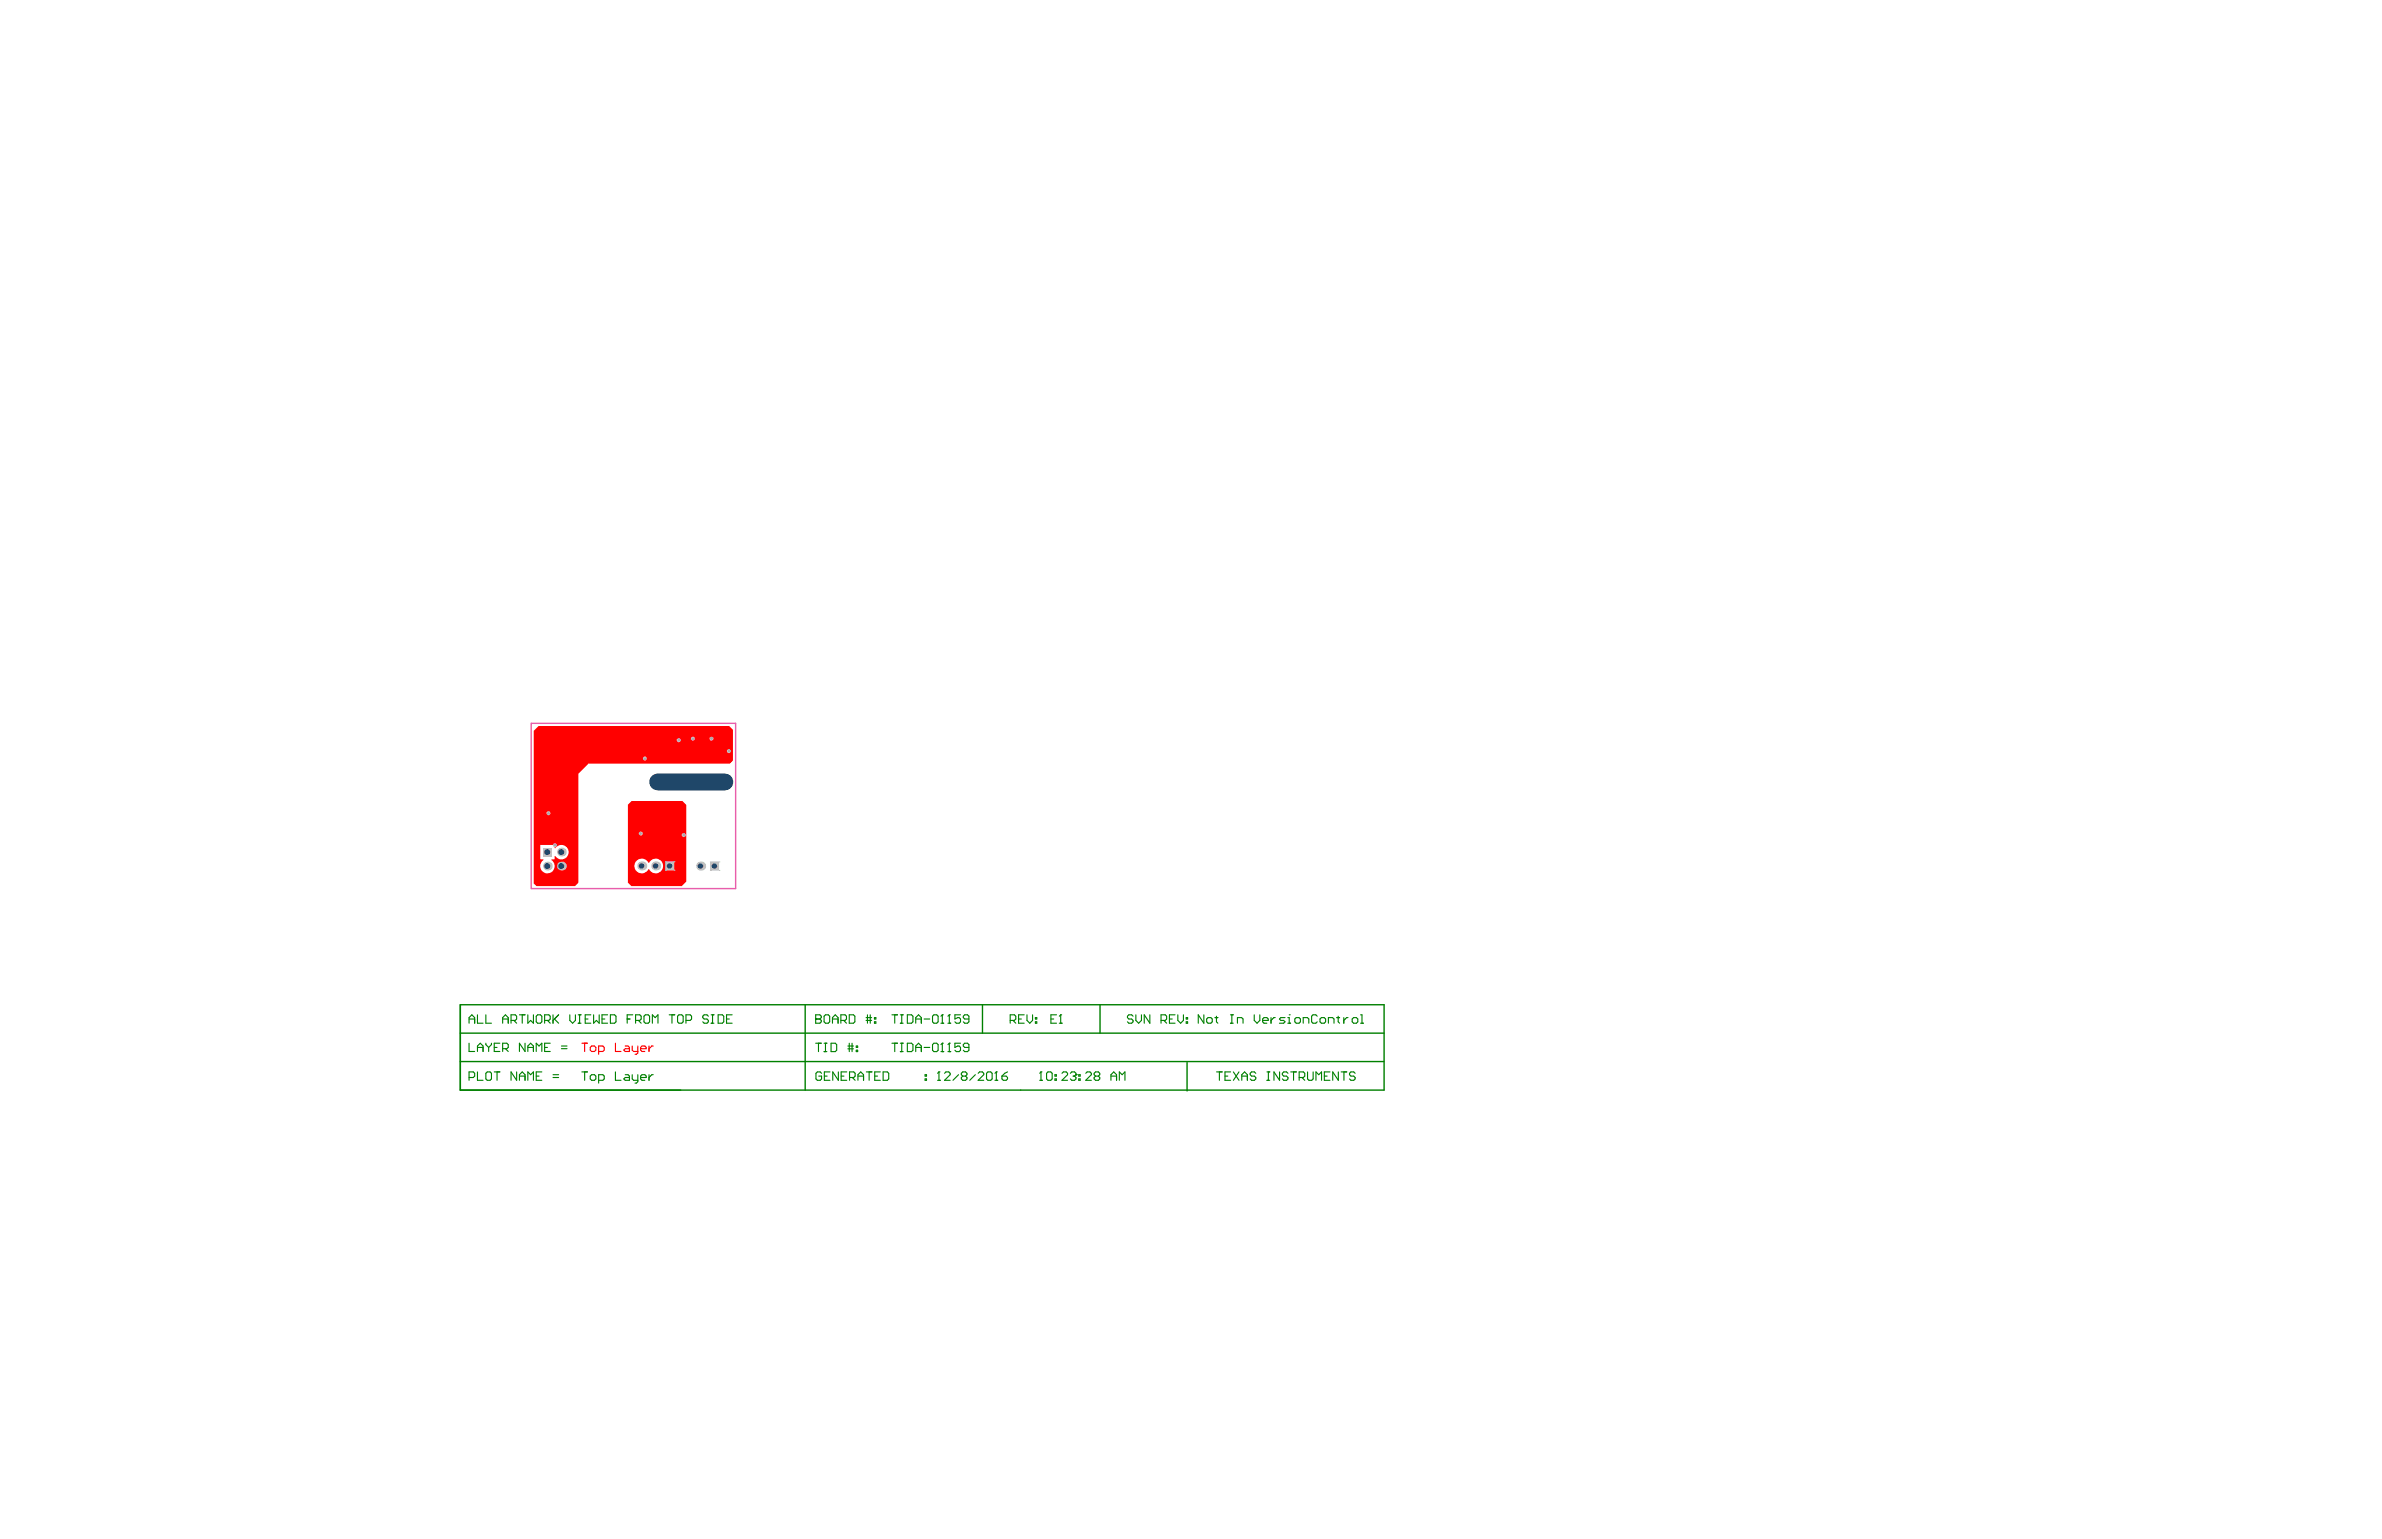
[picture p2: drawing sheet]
<svg xmlns="http://www.w3.org/2000/svg" width="432mm" height="279mm" viewBox="0 0 432 279" stroke-linecap="round" stroke-linejoin="round" font-family="sans-serif">
<path d="M96.3 131.2h37.1v29.9h-37.1z" fill="none" stroke="#e85dac" stroke-width=".25"/>
<path d="M83.4 182.2v15.5h167.5v-15.5h-167.4v15.5M83.4 192.5h167.5M83.4 187.3h167.5M146 182.2v15.5M178.1 182.2v5.1M199.4 182.2v5.1M215.2 192.7v5.1" fill="none" stroke="#008000" stroke-width=".25"/>
<g fill="none" stroke="#008000" stroke-width=".2">
<path d="M85 184.8h1M85 185.5v-1l.5-.5 .5 .5v1M85 189.2v1.5h1M85 195.4h.8l.2-.3v-.5l-.2-.2h-.8v1.5M86.6 184v1.5h1M86.6 190.7v-1l.5-.5 .5 .5v1M86.6 194.4v1.5h1M86.6 189.9h1M88.1 184v1.5h1M88.1 189.2v.2l.5 .5M88.3 194.4h.5l.3 .2v1l-.3 .3h-.5l-.2-.3v-1zM88.6 189.9v.8"/>
<path d="M89.1 189.2v.2l-.5 .5M89.6 194.4h1M89.6 189.9h.5M90.1 194.4v1.5M90.6 189.2h-1v1.5h1M91.1 184.8h1M91.1 190.1h.8l.2-.2v-.5l-.2-.2h-.8v1.5M91.1 185.5v-1l.5-.5 .5 .5v1M91.6 190.1l.5 .6M92.6 185h.8l.3-.2v-.5l-.3-.3h-.8v1.5M93.1 185l.6 .5M93.7 194.4v1.5l-1.1-1.5v1.5"/>
<path d="M94.2 184h1M94.2 195.9v-1l.5-.5 .5 .5v1M94.2 195.1h1M94.7 184v1.5M95.2 189.2v1.5l-1-1.5v1.5M95.7 184v1.5l.5-.5 .5 .5v-1.5M95.7 190.7v-1l.5-.5 .5 .5v1M95.7 195.9v-1.5l.5 .5 .5-.5v1.5M95.7 189.9h1M97.2 195.1h.5M97.2 190.7v-1.5l.5 .5 .5-.5v1.5M97.5 184h.5l.2 .3v1l-.2 .2h-.5l-.3-.2v-1z"/>
<path d="M98.2 194.4h-1v1.5h1M98.7 185h.8l.2-.2v-.5l-.2-.3h-.8v1.5M98.7 189.9h.5M99.2 185l.5 .5M99.7 189.2h-1v1.5h1M100.2 195.4h1.1M100.2 194.9h1.1M100.2 184v1.5M100.5 184.8l.8 .7M101.3 184l-1.1 1M101.8 190.1h1M101.8 189.7h1"/>
<path d="M103.3 184v1l.5 .5 .5-.5v-1M104.8 185.5h.5M104.8 184h.5M105.1 184v1.5M105.5 194.4h1M106 194.4v1.5M106.1 184.8h.5M107.1 184h-1v1.5h1M107.3 194.9h.5l.2 .2v.5l-.2 .3h-.5l-.3-.3v-.5zM107.6 184v1.5l.5-.5 .5 .5v-1.5M108.5 195.9h.8l.2-.3v-.5l-.2-.2h-.8v1.5M109.1 184.8h.5"/>
<path d="M110.1 184h-1v1.5h1M110.7 184h.7l.3 .3v1l-.3 .2h-.7zM111.6 194.4v1.5h1M113.3 194.9h.5l.3 .2v.8h-.8l-.2-.3 .2-.2h.8M113.7 184.8h.5M114.6 194.9v.7l.3 .3h.7M114.7 184h-1v1.5M115.2 185h.8l.2-.2v-.5l-.2-.3h-.8v1.5M115.6 194.9v1.2l-.2 .3h-.3M115.7 185l.5 .5M116.1 195.4h1v-.3l-.2-.2h-.5l-.3 .2v.5l.3 .3h.5M117 184h.5l.3 .3v1l-.3 .2h-.5l-.3-.2v-1z"/>
<path d="M117.7 194.9v1M118.3 185.5v-1.5l.5 .5 .5-.5v1.5M118.4 194.9h-.2l-.5 .5M121.3 184h1M121.8 184v1.5M123.1 184h.5l.2 .3v1l-.2 .2h-.5l-.3-.2v-1zM124.3 185h.8l.3-.2v-.5l-.3-.3h-.8v1.5M128.4 184.3l-.2-.3h-.6l-.2 .3v.2l.2 .3h.6l.2 .2v.3l-.2 .2h-.6l-.2-.2M128.9 185.5h.5M128.9 184h.5M129.2 184v1.5M130.2 184h.7l.3 .3v1l-.3 .2h-.7z"/>
<path d="M131.7 184.8h.5M132.7 184h-1v1.5h1M147.9 184.8h.1M147.9 184h.7l.3 .3v.2l-.3 .3 .3 .2v.3l-.3 .2h-.7zM147.9 184.8h.7M147.9 189.2h1M148.4 189.2v1.5M148.9 194.6l-.2-.2h-.5l-.3 .2v1l.3 .3h.5l.2-.3v-.5h-.5M149.4 190.7h.5M149.4 189.2h.5M149.4 195.1h.5M149.6 184h.5l.3 .3v1l-.3 .2h-.5l-.2-.2v-1z"/>
<path d="M149.6 189.2v1.5M150.5 194.4h-1.1v1.5h1.1M150.7 189.2h.7l.3 .2v1l-.3 .3h-.7zM150.9 184.8h1M150.9 185.5v-1l.5-.5 .5 .5v1M152 194.4v1.5l-1-1.5v1.5M152.4 185h.8l.2-.2v-.5l-.2-.3h-.8v1.5M152.5 195.1h.5M152.9 185l.5 .5M153.5 194.4h-1v1.5h1M153.7 190.2h1M153.7 189.7h1"/>
<path d="M154 184h.7l.3 .3v1l-.3 .2h-.7zM154 189.2v1.5M154 195.4h.8l.2-.3v-.5l-.2-.2h-.8v1.5M154.5 189.2v1.5M154.5 195.4l.5 .5M155.2 190.4h.3v.3h-.3zM155.2 189.7h.3v.2h-.3zM155.5 195.1h1M155.5 195.9v-1l.5-.5 .5 .5v1M157 184.5h1M157 185h1M157 194.4h1.1"/>
<path d="M157.2 184v1.5M157.6 194.4v1.5M157.8 184v1.5M158.5 185.3h.3v.2h-.3zM158.5 184.5h.3v.3h-.3zM158.6 195.1h.5M159.6 194.4h-1v1.5h1M160.1 194.4h.8l.2 .2v1l-.2 .3h-.8zM161.7 184h1M161.7 189.2h1M162.2 184v1.5M162.2 189.2v1.5"/>
<path d="M163.2 185.5h.5M163.2 184h.5M163.2 190.7h.5M163.2 189.2h.5M163.5 184v1.5M163.5 189.2v1.5M164.5 184h.7l.3 .3v1l-.3 .2h-.7zM164.5 189.2h.7l.3 .2v1l-.3 .3h-.7zM166 184.8h1M166 189.9h1M166 185.5v-1l.5-.5 .5 .5v1M166 190.7v-1l.5-.5 .5 .5v1"/>
<path d="M167.5 184.8h1M167.5 189.9h1M167.7 195.6h.3v.3h-.3zM167.7 194.9h.3v.2h-.3zM169.3 184h.5l.3 .3v1l-.3 .2h-.5l-.3-.2v-1zM169.3 189.2h.5l.3 .2v1l-.3 .3h-.5l-.3-.3v-1zM170 195.9h.5M170.2 194.4h.1M170.2 194.4v1.5M170.2 194.4l-.2 .2M170.6 185.5h.5M170.6 190.7h.5"/>
<path d="M170.8 184h.1M170.8 189.2h.1M170.8 184v1.5M170.8 189.2v1.5M170.8 184l-.2 .3M170.8 189.2l-.2 .2M171.2 194.6l.3-.2h.5l.2 .2v.3l-1 1h1M171.8 185.5h.5M171.8 190.7h.5M172.1 184h.1M172.1 189.2h.1M172.1 184v1.5"/>
<path d="M172.1 189.2v1.5M172.1 184l-.3 .3M172.1 189.2l-.3 .2M173.8 194.9l-1.1 1M174.1 184h-1v.8l.5-.3h.3l.2 .3v.5l-.2 .2h-.5l-.3-.2M174.1 189.2h-1v.7l.8-.2 .2 .2v.5l-.2 .3h-.5l-.3-.3M174.5 195.1l-.2-.2v-.3l.2-.2h.5l.3 .2v.3l-.3 .2M174.5 195.1l-.2 .3v.2l.2 .3h.5l.3-.3v-.2l-.3-.3M174.5 195.1h.5M175.6 184.8h-.7l-.3-.3v-.2l.3-.3h.5l.2 .3v1l-.2 .2h-.5l-.3-.2M175.6 189.9h-.7l-.3-.2v-.3l.3-.2h.5l.2 .2v1l-.2 .3h-.5l-.3-.3M176.8 194.9l-1 1"/>
<path d="M177.3 194.6l.3-.2h.5l.2 .2v.3l-1 1h1M179.1 194.4h.5l.3 .2v1l-.3 .3h-.5l-.3-.3v-1zM180.4 195.9h.5M180.6 194.4h.1M180.6 194.4v1.5M180.6 194.4l-.2 .2M181.6 195.1h.8l.2 .3v.2l-.2 .3h-.5l-.3-.3zM182.6 194.4l-.5 .2-.5 .5M183.1 185h.8l.2-.2v-.5l-.2-.3h-.8v1.5M183.6 185l.5 .5M184.6 184.8h.6M185.7 184h-1.1v1.5h1.1"/>
<path d="M186.2 184v1l.5 .5 .5-.5v-1M187.7 185.3h.2v.2h-.2zM187.7 184.5h.2v.3h-.2zM188.5 195.9h.5M188.7 194.4h.1M188.7 194.4v1.5M188.7 194.4l-.2 .2M190 194.4h.5l.2 .2v1l-.2 .3h-.5l-.3-.3v-1zM190.5 184.8h.5M191.2 195.6h.3v.3h-.3zM191.2 194.9h.3v.2h-.3zM191.5 184h-1v1.5h1"/>
<path d="M192 185.5h.5M192.3 184h.1M192.3 184v1.5M192.3 184l-.3 .3M192.5 194.6l.3-.2h.5l.2 .2v.3l-1 1h1M194 194.6l.3-.2h.5l.2 .2v.3M194.5 195.1h.3M194.8 195.1l.2 .3v.2l-.2 .3h-.5l-.3-.3M195 194.9h.1M195 194.9l-.2 .2M195.6 195.6h.2v.3h-.2zM195.6 194.9h.2v.2h-.2z"/>
<path d="M196.8 194.6l.3-.2h.5l.2 .2v.3l-1 1h1M198.6 195.1l-.3-.2v-.3l.3-.2h.5l.3 .2v.3l-.3 .2M198.6 195.1l-.3 .3v.2l.3 .3h.5l.3-.3v-.2l-.3-.3M198.6 195.1h.5M201.4 195.1h1M201.4 195.9v-1l.5-.5 .5 .5v1M202.9 195.9v-1.5l.5 .5 .5-.5v1.5M205.4 184.3l-.3-.3h-.5l-.2 .3v.2l.2 .3h.5l.3 .2v.3l-.3 .2h-.5l-.2-.2M205.9 184v1l.5 .5 .5-.5v-1M208.4 184v1.5l-1-1.5v1.5M210.5 185h.7l.3-.2v-.5l-.3-.3h-.7v1.5M211 185l.5 .5"/>
<path d="M212 184.8h.5M213 184h-1v1.5h1M213.5 184v1l.5 .5 .5-.5v-1M215 185.3h.3v.2h-.3zM215 184.5h.3v.3h-.3zM218.2 184v1.5l-1-1.5v1.5M219 184.5h.5l.3 .3v.5l-.3 .2h-.5l-.3-.2v-.5zM220.3 184.5h.5M220.5 184.3v1l.3 .2M220.5 194.4h1.1M221 194.4v1.5M222.1 195.1h.5"/>
<path d="M223.1 185.5h.5M223.1 184h.5M223.1 194.4h-1v1.5h1M223.3 184v1.5M223.6 194.4l1 1.5M224.3 185.5v-1h.8l.2 .3v.7M224.6 194.4l-1 1.5M225.1 195.1h1M225.1 195.9v-1l.5-.5 .5 .5v1M227.4 184v1l.5 .5 .5-.5v-1M227.6 194.6l-.2-.2h-.5l-.3 .2v.3l.3 .2h.5l.2 .3v.2l-.2 .3h-.5l-.3-.3M228.9 185h1v-.2l-.3-.3h-.5l-.2 .3v.5l.2 .2h.5"/>
<path d="M229.7 194.4h.5M229.7 195.9h.5M229.9 194.4v1.5M230.4 184.5v1M231.2 184.5h-.3l-.5 .5M232 194.4v1.5l-1.1-1.5v1.5M232.9 184.5h-.7l-.3 .3 .3 .2h.5l.2 .3-.2 .2h-.8M233.5 185.5h.5M233.5 184.5h.2v1M233.5 194.6l-.3-.2h-.5l-.2 .2v.3l.2 .2h.5l.3 .3v.2l-.3 .3h-.5l-.2-.3M233.7 184h.1M234 194.4h1"/>
<path d="M234.5 194.4v1.5M235 184.5h.5l.2 .3v.5l-.2 .2h-.5l-.3-.2v-.5zM235.5 195.4h.8l.2-.3v-.5l-.2-.2h-.8v1.5M236 195.4l.5 .5M236.2 185.5v-1h.8l.3 .3v.7M237 194.4v1.2l.3 .3h.5l.2-.3v-1.2M238.5 195.9v-1.5l.6 .5 .5-.5v1.5M238.8 184.3l-.3-.3h-.5l-.2 .3v1l.2 .2h.5l.3-.2M239.5 184.5h.5l.3 .3v.5l-.3 .2h-.5l-.2-.2v-.5zM240.1 195.1h.5M240.8 185.5v-1h.8l.2 .3v.7M241.1 194.4h-1v1.5h1"/>
<path d="M242.3 184.5h.5M242.6 184.3v1l.2 .2M242.6 194.4v1.5l-1-1.5v1.5M243.1 194.4h1M243.6 184.5v1M243.6 194.4v1.5M244.4 184.5h-.3l-.5 .5M245.4 184.5h.5l.2 .3v.5l-.2 .2h-.5l-.3-.2v-.5zM245.7 194.6l-.3-.2h-.5l-.3 .2v.3l.3 .2h.5l.3 .3v.2l-.3 .3h-.5l-.3-.3M246.6 185.5h.5M246.6 184h.3v1.5"/>
</g>
<g fill="#f00">
<path d="M114.5 145.2h9.2l.7 .7v14l-.8 .8h-9.1l-.7-.7v-14.1zM115.4 156.1a1.33 1.33 0 0 0 .2 2 1.33 1.33 0 0 0 1.9-.5h.2a1.34 1.34 0 0 0 2 .5 1.34 1.34 0 0 0 0-2.1 1.34 1.34 0 0 0-2 .4h-.2a1.3 1.3 0 0 0-2.1-.3z"/>
<path d="M96.7 132.5l.9-.9h34.6l.7 .7v5.6l-.6 .6h-25.6l-1.9 1.8v19.8l-.6 .6h-6.9l-.6-.5zM97.9 153.2v2.6h.6v.1a1.31 1.31 0 0 0-.3 2 1.31 1.31 0 0 0 2 0 1.31 1.31 0 0 0-.3-2l.1-.1h.5v-.5l.2-.1a1.32 1.32 0 0 0 1.9 .3 1.32 1.32 0 0 0 0-2 1.32 1.32 0 0 0-1.9 .3h-.2v-.6z"/>
</g>
<path d="M105.5 189.2h1M106 189.2v1.5M107.3 189.7h.5l.2 .2v.5l-.2 .3h-.5l-.3-.3v-.5zM108.5 190.7h.8l.2-.3v-.5l-.2-.2h-.8v1.5M111.6 189.2v1.5h1M113.3 189.7h.5l.3 .2v.8h-.8l-.2-.3 .2-.3h.8M114.6 189.7v.7l.3 .3h.7M115.6 189.7v1.2l-.2 .3h-.3M116.1 190.1h1v-.2l-.2-.2h-.5l-.3 .2v.5l.3 .3h.5M117.7 189.7v1M118.4 189.7h-.2l-.5 .4" fill="none" stroke="#f00" stroke-width=".2"/>
<circle cx="132.1" cy="136.2" r=".37" fill="#c0c0c0"/>
<circle cx="132.1" cy="136.2" r=".18" fill="#a6968d"/>
<circle cx="116.2" cy="151.1" r=".37" fill="#c0c0c0"/>
<circle cx="116.2" cy="151.1" r=".18" fill="#a6968d"/>
<circle cx="124" cy="151.4" r=".37" fill="#c0c0c0"/>
<circle cx="124" cy="151.4" r=".18" fill="#a6968d"/>
<circle cx="129" cy="133.9" r=".37" fill="#c0c0c0"/>
<circle cx="129" cy="133.9" r=".18" fill="#a6968d"/>
<circle cx="100.6" cy="153.3" r=".37" fill="#c0c0c0"/>
<circle cx="100.6" cy="153.3" r=".17" fill="#a6968d"/>
<circle cx="116.9" cy="137.5" r=".37" fill="#c0c0c0"/>
<circle cx="116.9" cy="137.5" r=".18" fill="#a6968d"/>
<circle cx="125.6" cy="133.9" r=".37" fill="#c0c0c0"/>
<circle cx="125.6" cy="133.9" r=".18" fill="#a6968d"/>
<circle cx="123" cy="134.2" r=".37" fill="#c0c0c0"/>
<circle cx="123" cy="134.2" r=".18" fill="#a6968d"/>
<circle cx="99.4" cy="147.5" r=".37" fill="#c0c0c0"/>
<circle cx="99.4" cy="147.5" r=".18" fill="#a6968d"/>
<circle cx="118.9" cy="157" r=".82" fill="#c0c0c0"/>
<circle cx="118.8" cy="157" r=".49" fill="#1f4769"/>
<circle cx="127" cy="157" r=".82" fill="#c0c0c0"/>
<circle cx="127" cy="157" r=".49" fill="#1f4769"/>
<circle cx="101.8" cy="154.5" r=".8" fill="#c0c0c0"/>
<circle cx="101.7" cy="154.5" r=".54" fill="#1f4769"/>
<circle cx="101.8" cy="157" r=".8" fill="#c0c0c0"/>
<circle cx="101.7" cy="157" r=".54" fill="#1f4769"/>
<path d="M120.6 156.2h1.6v1.6h-1.6z" fill-rule="evenodd" fill="#c0c0c0"/>
<path d="M120.6 157.8h.1M120.6 156.2h.1M122.2 157.8h.1M122.2 156.2h.1" fill="none" stroke="#c0c0c0" stroke-width=".18"/>
<circle cx="121.4" cy="157" r=".49" fill="#1f4769"/>
<circle cx="116.3" cy="157" r=".82" fill="#c0c0c0"/>
<circle cx="116.3" cy="157" r=".49" fill="#1f4769"/>
<path d="M128.8 156.2h1.5v1.6h-1.5z" fill-rule="evenodd" fill="#c0c0c0"/>
<path d="M128.8 157.8h.1M128.8 156.3h.1M130.3 157.8h.1M130.3 156.3h.1" fill="none" stroke="#c0c0c0" stroke-width=".18"/>
<circle cx="129.5" cy="157" r=".49" fill="#1f4769"/>
<path d="M98.4 153.7h1.6v1.6h-1.6z" fill-rule="evenodd" fill="#c0c0c0"/>
<circle cx="99.2" cy="154.5" r=".54" fill="#1f4769"/>
<circle cx="99.2" cy="157" r=".8" fill="#c0c0c0"/>
<circle cx="99.2" cy="157" r=".54" fill="#1f4769"/>
<path d="M119.2 141.8h12.2" fill="none" stroke="#c0c0c0" stroke-width="3"/>
<path d="M119.2 141.8h12.2" fill="none" stroke="#1f4769" stroke-width="3"/>
</svg>
